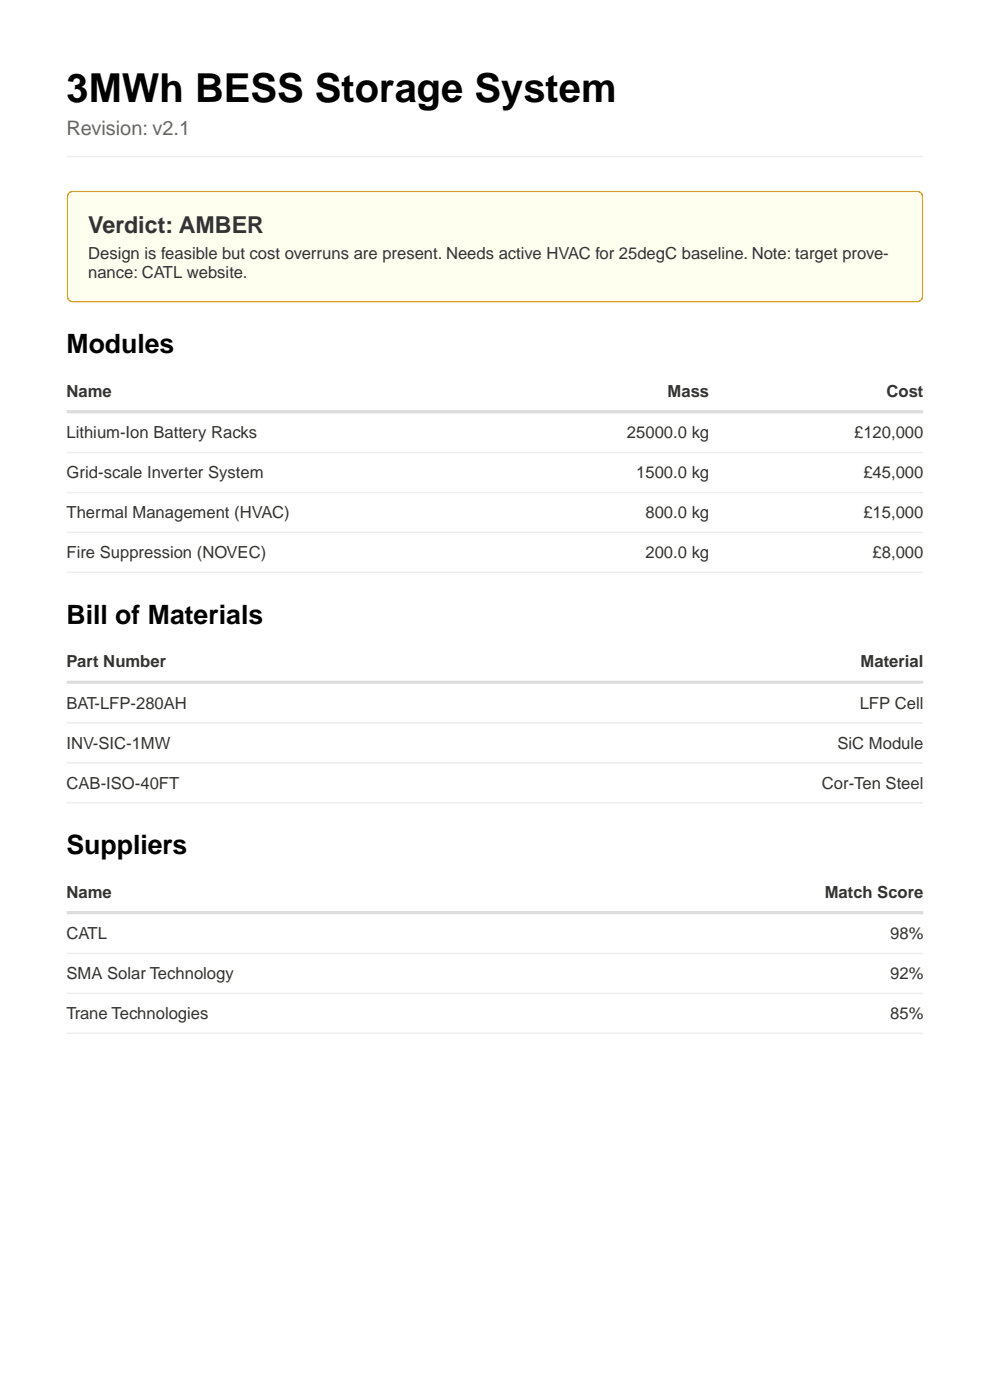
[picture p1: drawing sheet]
<svg xmlns="http://www.w3.org/2000/svg" width="210mm" height="297mm" viewBox="0 0 210 297" stroke-linecap="round" stroke-linejoin="round" font-family="sans-serif">
<defs><g id="words">
<text font-size="8.5" x="14.1" y="21.7">3MWh BESS Storage System</text>
<g font-size="5.6">
<text x="14.1" y="74.9">Modules</text>
<text x="14.1" y="132.3">Bill of Materials</text>
<text x="14.1" y="181.2">Suppliers</text>
</g>
<text font-size="4.9" fill="#333" x="18.7" y="49.5">Verdict: AMBER</text>
<text font-size="4.2" fill="#666" x="14.1" y="28.6">Revision: v2.1</text>
<g font-size="3.5" fill="#333">
<text x="18.7" y="55">Design is feasible but cost overruns are present. Needs active HVAC for 25degC baseline. Note: target prove-</text>
<text x="18.7" y="58.9">nance: CATL website.</text>
<text x="14.1" y="84.2">Name</text>
<text x="141.6" y="84.2">Mass</text>
<text x="188.1" y="84.2">Cost</text>
<text x="14.1" y="93">Lithium-Ion Battery Racks</text>
<text x="133" y="93">25000.0 kg</text>
<text x="181.2" y="93">£120,000</text>
<text x="14.1" y="101.5">Grid-scale Inverter System</text>
<text x="135" y="101.5">1500.0 kg</text>
<text x="183.1" y="101.5">£45,000</text>
<text x="14.1" y="109.9">Thermal Management (HVAC)</text>
<text x="136.9" y="109.9">800.0 kg</text>
<text x="183.1" y="109.9">£15,000</text>
<text x="14.1" y="118.4">Fire Suppression (NOVEC)</text>
<text x="136.9" y="118.4">200.0 kg</text>
<text x="185.1" y="118.4">£8,000</text>
<text x="14.1" y="141.5">Part Number</text>
<text x="182.6" y="141.5">Material</text>
<text x="14.1" y="150.4">BAT-LFP-280AH</text>
<text x="182.4" y="150.4">LFP Cell</text>
<text x="14.1" y="158.8">INV-SIC-1MW</text>
<text x="177.7" y="158.8">SiC Module</text>
<text x="14.1" y="167.3">CAB-ISO-40FT</text>
<text x="174.4" y="167.3">Cor-Ten Steel</text>
<text x="14.1" y="190.4">Name</text>
<text x="174.9" y="190.4">Match Score</text>
<text x="14.1" y="199.2">CATL</text>
<text x="188.8" y="199.2">98%</text>
<text x="14.1" y="207.7">SMA Solar Technology</text>
<text x="188.8" y="207.7">92%</text>
<text x="14.1" y="216.2">Trane Technologies</text>
<text x="188.8" y="216.2">85%</text>
</g>
</g></defs>
<path d="M14.1 33.4h181.8" fill="none" stroke="#eee" stroke-width=".71" stroke-linecap="butt"/>
<path d="M14.1 40.4h181.8v23.8h-181.8z" fill="#fffff0"/>
<path d="M14.1 41.8a1.41 1.41 0 0 1 1.4-1.4h179a1.41 1.41 0 0 1 1.4 1.4M15.5 40.4a1.41 1.41 0 0 0-1.4 1.4v21a1.41 1.41 0 0 0 1.4 1.4M194.5 40.4a1.41 1.41 0 0 1 1.4 1.4v21a1.41 1.41 0 0 1-1.4 1.4M14.1 62.8a1.41 1.41 0 0 0 1.4 1.4h179a1.41 1.41 0 0 0 1.4-1.4" fill="none" stroke="#d69e2e" stroke-width=".71" stroke-linecap="butt"/>
<path d="M14.1 87.7h181.8M14.1 145.1h181.8M14.1 194h181.8" fill="none" stroke="#ddd" stroke-width="1.4" stroke-linecap="butt"/>
<path d="M14.1 96.2h181.8M14.1 104.6h181.8M14.1 113.1h181.8M14.1 121.6h181.8M14.1 153.5h181.8M14.1 162h181.8M14.1 170.5h181.8M14.1 202.4h181.8M14.1 210.9h181.8M14.1 219.4h181.8" fill="none" stroke="#eee" stroke-width=".71" stroke-linecap="butt"/>
<use href="#words"/>
</svg>
